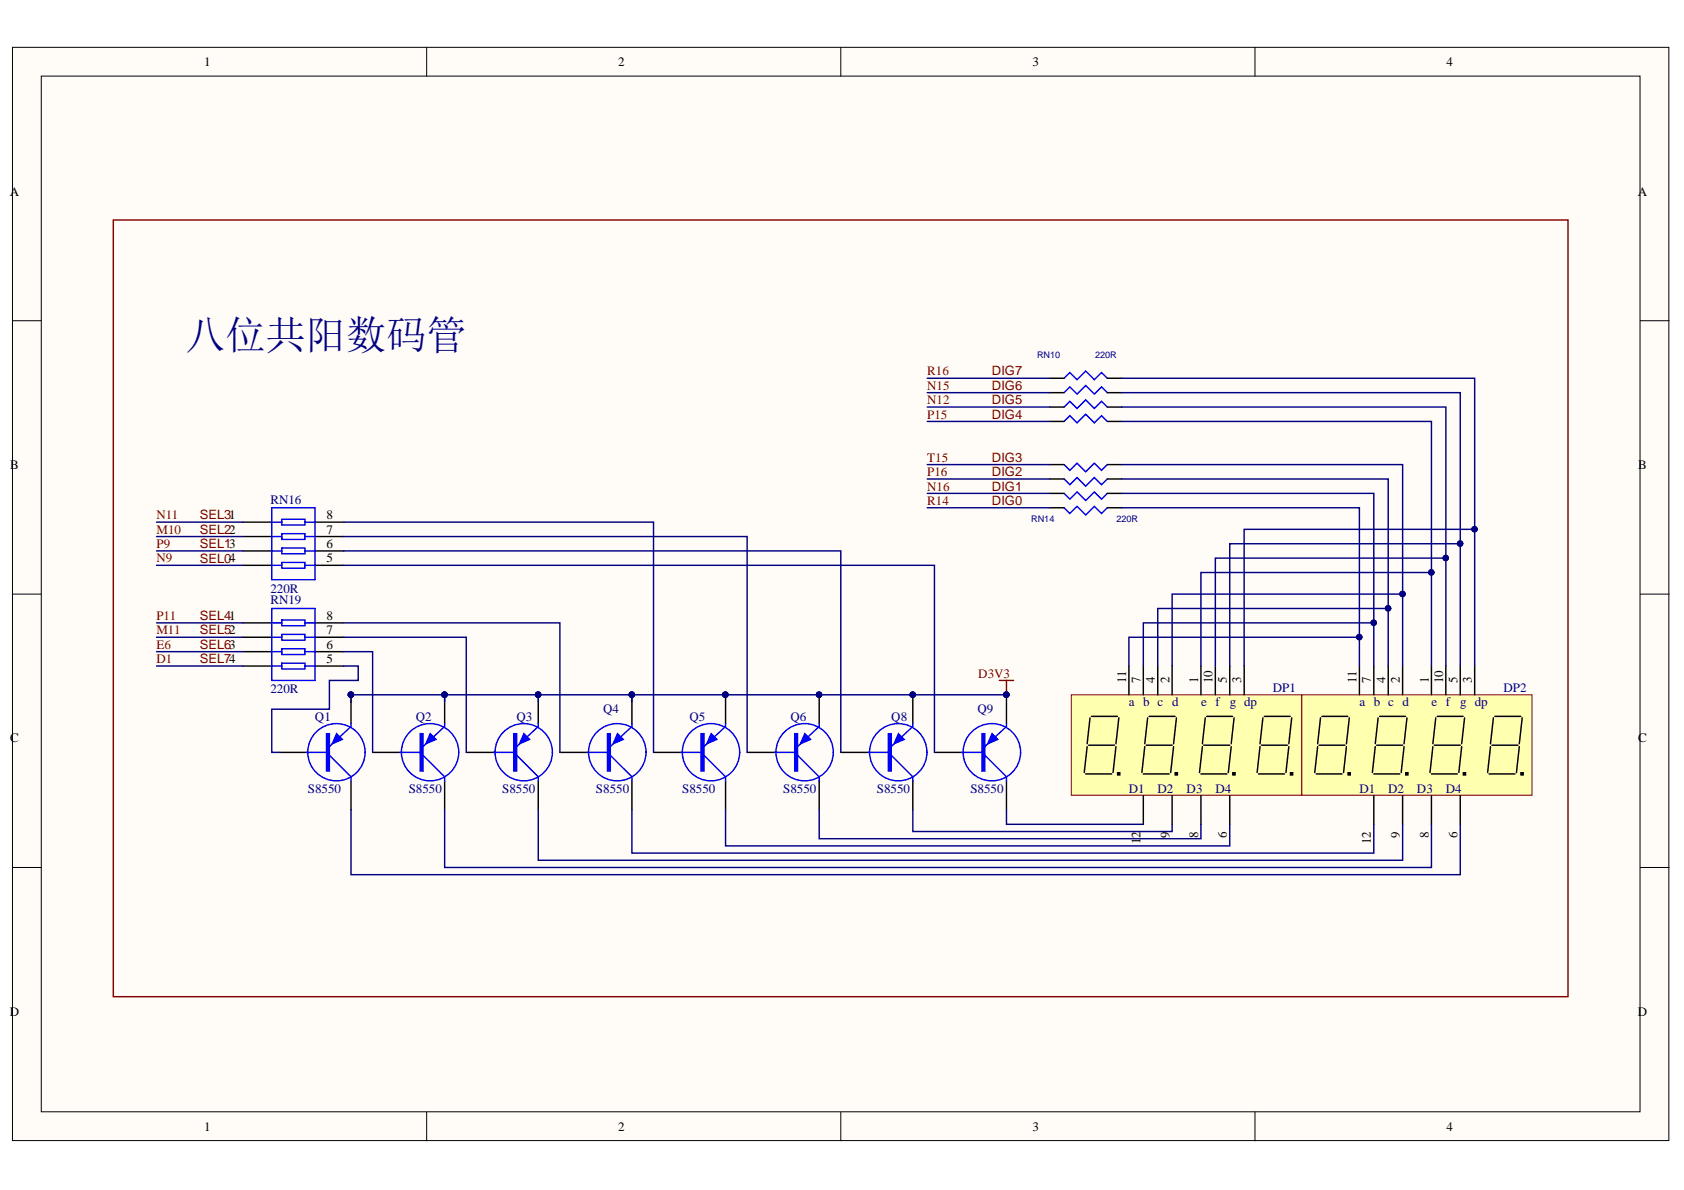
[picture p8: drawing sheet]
<svg xmlns="http://www.w3.org/2000/svg" width="297mm" height="210mm" viewBox="0 0 297 210" stroke-linecap="round" stroke-linejoin="round" font-family="sans-serif">
<defs><g id="words">
<text font-size="7.1" fill="#000080" x="32.7" y="61.5">八位共阳数码管</text>
<g font-size="2.3">
<text x="36" y="11.7">1</text>
<text x="109.1" y="11.7">2</text>
<text x="182.1" y="11.7">3</text>
<text x="255.1" y="11.7">4</text>
<text x="1.7" y="34.5">A</text>
<text x="288.9" y="34.5">A</text>
<text x="1.8" y="82.7">B</text>
<text x="289" y="82.7">B</text>
<text x="57.6" y="94.1">7</text>
<text x="57.6" y="91.6">8</text>
<text x="57.6" y="99.2">5</text>
<text x="57.6" y="96.7">6</text>
<text x="57.6" y="111.9">7</text>
<text x="57.6" y="109.4">8</text>
<text x="57.6" y="117">5</text>
<text x="57.6" y="114.5">6</text>
<text x="198.7" y="120.5" transform="rotate(-90 198.7 120.5)">11</text>
<text x="201.2" y="120.5" transform="rotate(-90 201.2 120.5)">7</text>
<text x="203.7" y="120.5" transform="rotate(-90 203.7 120.5)">4</text>
<text x="206.3" y="120.5" transform="rotate(-90 206.3 120.5)">2</text>
<text x="211.3" y="120.5" transform="rotate(-90 211.3 120.5)">1</text>
<text x="213.9" y="120.5" transform="rotate(-90 213.9 120.5)">10</text>
<text x="216.4" y="120.5" transform="rotate(-90 216.4 120.5)">5</text>
<text x="218.9" y="120.5" transform="rotate(-90 218.9 120.5)">3</text>
<text x="239.3" y="120.5" transform="rotate(-90 239.3 120.5)">11</text>
<text x="241.8" y="120.5" transform="rotate(-90 241.8 120.5)">7</text>
<text x="244.4" y="120.5" transform="rotate(-90 244.4 120.5)">4</text>
<text x="246.9" y="120.5" transform="rotate(-90 246.9 120.5)">2</text>
<text x="252" y="120.5" transform="rotate(-90 252 120.5)">1</text>
<text x="254.5" y="120.5" transform="rotate(-90 254.5 120.5)">10</text>
<text x="257.1" y="120.5" transform="rotate(-90 257.1 120.5)">5</text>
<text x="259.6" y="120.5" transform="rotate(-90 259.6 120.5)">3</text>
<text x="1.8" y="131">C</text>
<text x="289" y="131">C</text>
<text x="201.2" y="149" transform="rotate(-90 201.2 149)">1</text>
<text x="201.2" y="147.8" transform="rotate(-90 201.2 147.8)">2</text>
<text x="206.3" y="147.8" transform="rotate(-90 206.3 147.8)">9</text>
<text x="211.3" y="147.8" transform="rotate(-90 211.3 147.8)">8</text>
<text x="216.4" y="147.8" transform="rotate(-90 216.4 147.8)">6</text>
<text x="241.8" y="149" transform="rotate(-90 241.8 149)">12</text>
<text x="246.9" y="147.8" transform="rotate(-90 246.9 147.8)">9</text>
<text x="252" y="147.8" transform="rotate(-90 252 147.8)">8</text>
<text x="257.1" y="147.8" transform="rotate(-90 257.1 147.8)">6</text>
<text x="1.7" y="179.1">D</text>
<text x="288.9" y="179.1">D</text>
<text x="36" y="199.5">1</text>
<text x="109.1" y="199.5">2</text>
<text x="182.1" y="199.5">3</text>
<text x="255.1" y="199.5">4</text>
</g>
<g font-size="2.3" fill="#800000">
<text x="163.6" y="71.3">N12</text>
<text x="163.6" y="68.8">N15</text>
<text x="163.6" y="66.2">R16</text>
<text x="175" y="71.3">DIG5</text>
<text x="175" y="68.8">DIG6</text>
<text x="175" y="66.2">DIG7</text>
<text x="163.6" y="73.8">P15</text>
<text x="175" y="73.9">DIG4</text>
<text x="163.6" y="81.5">T15</text>
<text x="175" y="81.5">DIG3</text>
<text x="163.6" y="89.1">R14</text>
<text x="163.6" y="86.5">N16</text>
<text x="163.6" y="84">P16</text>
<text x="175" y="89.1">DIG0</text>
<text x="175" y="86.5">DIG1</text>
<text x="175" y="84">DIG2</text>
<text x="27.6" y="94.1">M10</text>
<text x="27.6" y="91.6">N11</text>
<text x="35.2" y="94.2">SEL22</text>
<text x="35.2" y="91.6">SEL31</text>
<text x="27.6" y="99.2">N9</text>
<text x="27.6" y="96.7">P9</text>
<text x="35.2" y="99.2">SEL04</text>
<text x="35.2" y="96.7">SEL13</text>
<text x="27.6" y="109.4">P11</text>
<text x="27.6" y="111.9">M11</text>
<text x="35.2" y="109.4">SEL41</text>
<text x="35.2" y="111.9">SEL52</text>
<text x="27.6" y="114.5">E6</text>
<text x="27.6" y="117">D1</text>
<text x="35.2" y="114.5">SEL63</text>
<text x="35.2" y="117">SEL74</text>
<text x="172.6" y="119.5">D3V3</text>
</g>
<g font-size="2.3" fill="#000080">
<text x="47.7" y="88.8">RN16</text>
<text x="47.7" y="106.6">RN19</text>
<text x="47.7" y="104.6">220R</text>
<text x="47.7" y="122.3">220R</text>
<text x="106.4" y="125.9">Q4</text>
<text x="172.4" y="125.9">Q9</text>
<text x="199.1" y="124.6">a b c d</text>
<text x="211.8" y="124.6">e f</text>
<text x="216.9" y="124.6">g dp</text>
<text x="224.5" y="122.1">DP1</text>
<text x="239.8" y="124.6">a b c d</text>
<text x="252.5" y="124.6">e f</text>
<text x="257.6" y="124.6">g dp</text>
<text x="265.2" y="122.1">DP2</text>
<text x="55.6" y="127.1">Q1</text>
<text x="73.4" y="127.1">Q2</text>
<text x="91.1" y="127.1">Q3</text>
<text x="121.6" y="127.1">Q5</text>
<text x="139.4" y="127.1">Q6</text>
<text x="157.2" y="127.1">Q8</text>
<text x="54.3" y="139.8">S8550</text>
<text x="72.1" y="139.8">S8550</text>
<text x="88.6" y="139.8">S8550</text>
<text x="105.1" y="139.8">S8550</text>
<text x="120.3" y="139.8">S8550</text>
<text x="138.1" y="139.8">S8550</text>
<text x="154.7" y="139.8">S8550</text>
<text x="171.2" y="139.8">S8550</text>
<text x="199.1" y="139.8">D1</text>
<text x="204.2" y="139.8">D2</text>
<text x="209.3" y="139.8">D3</text>
<text x="214.4" y="139.8">D4</text>
<text x="239.8" y="139.8">D1</text>
<text x="244.9" y="139.8">D2</text>
<text x="249.9" y="139.8">D3</text>
<text x="255" y="139.8">D4</text>
</g>
<g font-size="1.6" fill="#000080">
<text x="182.9" y="63.2">RN10</text>
<text x="193.2" y="63.2">220R</text>
<text x="181.9" y="92.2">RN14</text>
<text x="196.9" y="92.2">220R</text>
</g>
</g></defs>
<g fill="#fffcf8" stroke="#000" stroke-width=".18">
<path d="M2.2 8.3h292.2v192.9h-292.2z"/>
<path d="M7.3 13.4h282v182.7h-282z"/>
</g>
<path d="M75.3 8.3v5.1M148.3 8.3v5.1M221.4 8.3v5.1M2.2 56.6h5.1M289.3 56.6h5.1M2.2 104.8h5.1M289.3 104.8h5.1M2.2 153h5.1M289.3 153h5.1M75.3 196.2v5M148.3 196.2v5M221.4 196.2v5" fill="none" stroke="#000" stroke-width=".18"/>
<path d="M189 122.6h40.6v17.7h-40.6z" fill="#ffffb0" stroke="#800000" stroke-width=".18"/>
<g fill="none" stroke="#000" stroke-width=".25">
<path d="M199.1 117.5v5.1M201.7 117.5v5.1M204.2 117.5v5.1M206.8 117.5v5.1M211.8 117.5v5.1M214.4 117.5v5.1M216.9 117.5v5.1M219.5 117.5v5.1M164.8 132.7h5.1M177.5 122.6v5M177.5 137.8v5.1M191.5 136.5h4.6"/>
<path d="M191.8 131.7l-.5 4.6M192 131.4h4.6M192.3 126.6l-.5 4.6M192.5 126.4h4.6M196.8 131.7l-.5 4.6M197.3 126.6l-.5 4.6M201.7 136.5h4.5M201.9 131.7l-.5 4.6M202.2 131.4h4.6M202.4 126.6l-.5 4.6M202.7 126.4h4.6M207 131.7l-.5 4.6"/>
<path d="M207.5 126.6l-.5 4.6M211.8 136.5h4.6M212.1 131.7l-.5 4.6M212.3 131.4h4.6M212.6 126.6l-.5 4.6M212.8 126.4h4.6M217.2 131.7l-.5 4.6M217.7 126.6l-.5 4.6M222 136.5h4.6M222.3 131.7l-.6 4.6M222.5 131.4h4.6M222.8 126.6l-.5 4.6"/>
<path d="M223 126.4h4.6M227.3 131.7l-.5 4.6M227.8 126.6l-.5 4.6M201.7 140.3v5.1M206.8 140.3v5.1M211.8 140.3v5.1M216.9 140.3v5.1"/>
</g>
<path d="M197.1 136.3h.5v.4h-.5zM207.3 136.3h.4v.4h-.4zM217.4 136.3h.5v.4h-.5zM227.6 136.3h.4v.4h-.4z" fill="#000" stroke="#000" stroke-width=".18"/>
<circle cx="177.5" cy="122.5" r=".48" fill="#000080" stroke="#000080" stroke-width=".18"/>
<circle cx="175" cy="132.7" r="5.1" fill="none" stroke="#00f" stroke-width=".25"/>
<path d="M173.2 129.4h.5v6.6h-.5z" fill-rule="evenodd" fill="#00f"/>
<path d="M173.2 129.4h.5v6.6h-.5z" fill="none" stroke="#00f" stroke-width=".25"/>
<path d="M175 129.4l1 1-1.8 .8z" fill="#00f"/>
<g fill="none" stroke="#00f" stroke-width=".25">
<path d="M169.7 132.7h3.5M173.7 133.2l3.8 3.8v.8M175 129.4l1 1-1.8 .8zM177.5 127.6v.5l-3.8 3.6"/>
<circle cx="158.4" cy="132.7" r="5.1"/>
</g>
<g fill="#000080" stroke="#000080" stroke-width=".18">
<circle cx="177.5" cy="122.5" r=".48"/>
<circle cx="161" cy="122.5" r=".48"/>
</g>
<path d="M148.3 132.7h5.1M161 122.6v5M161 137.8v5.1" fill="none" stroke="#000" stroke-width=".25"/>
<path d="M156.7 129.4h.5v6.6h-.5z" fill-rule="evenodd" fill="#00f"/>
<path d="M156.7 129.4h.5v6.6h-.5z" fill="none" stroke="#00f" stroke-width=".25"/>
<path d="M158.5 129.4l1 1-1.8 .8z" fill="#00f"/>
<g fill="none" stroke="#00f" stroke-width=".25">
<path d="M153.1 132.7h3.6M157.2 133.2l3.8 3.8v.8M158.5 129.4l1 1-1.8 .8zM161 127.6v.5l-3.8 3.6"/>
<circle cx="141.9" cy="132.7" r="5.1"/>
</g>
<g fill="#000080" stroke="#000080" stroke-width=".18">
<circle cx="161" cy="122.5" r=".48"/>
<circle cx="144.5" cy="122.5" r=".48"/>
</g>
<path d="M131.8 132.7h5.1M144.5 122.6v5M144.5 137.8v5.1" fill="none" stroke="#000" stroke-width=".25"/>
<path d="M140.2 129.4h.5v6.6h-.5z" fill-rule="evenodd" fill="#00f"/>
<path d="M140.2 129.4h.5v6.6h-.5z" fill="none" stroke="#00f" stroke-width=".25"/>
<path d="M142 129.4l1 1-1.8 .8z" fill="#00f"/>
<g fill="none" stroke="#00f" stroke-width=".25">
<path d="M136.6 132.7h3.6M140.7 133.2l3.8 3.8v.8M142 129.4l1 1-1.8 .8zM144.5 127.6v.5l-3.8 3.6"/>
<circle cx="125.4" cy="132.7" r="5.1"/>
</g>
<g fill="#000080" stroke="#000080" stroke-width=".18">
<circle cx="144.5" cy="122.5" r=".48"/>
<circle cx="127.9" cy="122.5" r=".49"/>
</g>
<path d="M115.3 132.7h5.1M128 122.6v5M128 137.8v5.1" fill="none" stroke="#000" stroke-width=".25"/>
<path d="M123.7 129.4h.5v6.6h-.5z" fill-rule="evenodd" fill="#00f"/>
<path d="M123.7 129.4h.5v6.6h-.5z" fill="none" stroke="#00f" stroke-width=".25"/>
<path d="M125.4 129.4l1.1 1-1.8 .8z" fill="#00f"/>
<path d="M120.1 132.7h3.6M124.2 133.2l3.8 3.8v.8M125.4 129.4l1.1 1-1.8 .8zM128 127.6v.5l-3.8 3.6" fill="none" stroke="#00f" stroke-width=".25"/>
<circle cx="127.9" cy="122.5" r=".49" fill="#000080" stroke="#000080" stroke-width=".18"/>
<path d="M229.6 122.6h40.6v17.7h-40.6z" fill="#ffffb0" stroke="#800000" stroke-width=".18"/>
<g fill="none" stroke="#000" stroke-width=".25">
<path d="M239.8 117.5v5.1M242.3 117.5v5.1M244.9 117.5v5.1M247.4 117.5v5.1M252.5 117.5v5.1M255 117.5v5.1M257.6 117.5v5.1M260.1 117.5v5.1M98.8 132.7h5M111.5 122.6v5M111.5 137.8v5.1M232.2 136.5h4.5"/>
<path d="M232.4 131.7l-.5 4.6M232.7 131.4h4.5M232.9 126.6l-.5 4.6M233.2 126.4h4.6M237.5 131.7l-.5 4.6M238 126.6l-.5 4.6M242.3 136.5h4.6M242.6 131.7l-.5 4.6M242.8 131.4h4.6M243.1 126.6l-.5 4.6M243.3 126.4h4.6M247.7 131.7l-.5 4.6"/>
<path d="M248.2 126.6l-.5 4.6M252.5 136.5h4.6M252.7 131.7l-.5 4.6M253 131.4h4.6M253.3 126.6l-.6 4.6M253.5 126.4h4.6M257.8 131.7l-.5 4.6M258.3 126.6l-.5 4.6M262.7 136.5h4.5M262.9 131.7l-.5 4.6M263.2 131.4h4.5M263.4 126.6l-.5 4.6"/>
<path d="M263.7 126.4h4.5M268 131.7l-.5 4.6M268.5 126.6l-.5 4.6M242.3 140.3v5.1M247.4 140.3v5.1M252.5 140.3v5.1M257.6 140.3v5.1"/>
</g>
<path d="M237.8 136.3h.4v.4h-.4zM247.9 136.3h.5v.4h-.5zM258.1 136.3h.4v.4h-.4zM268.2 136.3h.5v.4h-.5z" fill="#000" stroke="#000" stroke-width=".18"/>
<circle cx="111.4" cy="122.5" r=".48" fill="#000080" stroke="#000080" stroke-width=".18"/>
<circle cx="108.9" cy="132.7" r="5.1" fill="none" stroke="#00f" stroke-width=".25"/>
<path d="M107.1 129.4h.6v6.6h-.6z" fill-rule="evenodd" fill="#00f"/>
<path d="M107.1 129.4h.6v6.6h-.6z" fill="none" stroke="#00f" stroke-width=".25"/>
<path d="M108.9 129.4l1 1-1.7 .8z" fill="#00f"/>
<g fill="none" stroke="#00f" stroke-width=".25">
<path d="M103.6 132.7h3.5M107.7 133.2l3.8 3.8v.8M108.9 129.4l1 1-1.7 .8zM111.5 127.6v.5l-3.8 3.6"/>
<circle cx="92.4" cy="132.7" r="5.1"/>
</g>
<g fill="#000080" stroke="#000080" stroke-width=".18">
<circle cx="111.4" cy="122.5" r=".48"/>
<circle cx="94.9" cy="122.5" r=".48"/>
</g>
<path d="M82.2 132.7h5.1M94.9 122.6v5M94.9 137.8v5.1" fill="none" stroke="#000" stroke-width=".25"/>
<path d="M90.6 129.4h.5v6.6h-.5z" fill-rule="evenodd" fill="#00f"/>
<path d="M90.6 129.4h.5v6.6h-.5z" fill="none" stroke="#00f" stroke-width=".25"/>
<path d="M92.4 129.4l1 1-1.8 .8z" fill="#00f"/>
<g fill="none" stroke="#00f" stroke-width=".25">
<path d="M87.1 132.7h3.5M91.1 133.2l3.8 3.8v.8M92.4 129.4l1 1-1.8 .8zM94.9 127.6v.5l-3.8 3.6"/>
<circle cx="75.9" cy="132.7" r="5.1"/>
</g>
<g fill="#000080" stroke="#000080" stroke-width=".18">
<circle cx="94.9" cy="122.5" r=".48"/>
<circle cx="78.4" cy="122.5" r=".48"/>
</g>
<path d="M65.7 132.7h5.1M78.4 122.6v5M78.4 137.8v5.1" fill="none" stroke="#000" stroke-width=".25"/>
<path d="M74.1 129.4h.5v6.6h-.5z" fill-rule="evenodd" fill="#00f"/>
<path d="M74.1 129.4h.5v6.6h-.5z" fill="none" stroke="#00f" stroke-width=".25"/>
<path d="M75.9 129.4l1 1-1.8 .8z" fill="#00f"/>
<g fill="none" stroke="#00f" stroke-width=".25">
<path d="M70.6 132.7h3.5M74.6 133.2l3.8 3.8v.8M75.9 129.4l1 1-1.8 .8zM78.4 127.6v.5l-3.8 3.6"/>
<circle cx="59.3" cy="132.7" r="5.1"/>
</g>
<g fill="#000080" stroke="#000080" stroke-width=".18">
<circle cx="78.4" cy="122.5" r=".48"/>
<circle cx="61.9" cy="122.5" r=".48"/>
</g>
<path d="M49.2 132.7h5.1M61.9 122.6v5M61.9 137.8v5.1" fill="none" stroke="#000" stroke-width=".25"/>
<path d="M57.6 129.4h.5v6.6h-.5z" fill-rule="evenodd" fill="#00f"/>
<path d="M57.6 129.4h.5v6.6h-.5z" fill="none" stroke="#00f" stroke-width=".25"/>
<path d="M59.4 129.4l1 1-1.8 .8z" fill="#00f"/>
<g fill="none" stroke="#00f" stroke-width=".25">
<path d="M187.7 66.7l1-1 1.3 1.3 1.5-1.5 1.5 1.5 1.3-1.3 1 1M187.7 69.3l1-1.1 1.3 1.3 1.5-1.5 1.5 1.5 1.3-1.3 1 1.1M187.7 71.8l1-1 1.3 1.3 1.5-1.6 1.5 1.6 1.3-1.3 1 1M187.7 74.3l1-1 1.3 1.3 1.5-1.5 1.5 1.5 1.3-1.3 1 1M47.9 89.6h7.7v12.7h-7.7zM47.9 92.1h1.8M47.9 94.6h1.8M47.9 97.2h1.8M47.9 99.7h1.8M49.7 91.6h4.1v1h-4.1zM49.7 94.1h4.1v1h-4.1zM49.7 96.7h4.1v1h-4.1z"/>
<path d="M49.7 99.2h4.1v1h-4.1zM53.8 92.1h1.8M53.8 94.6h1.8M53.8 97.2h1.8M53.8 99.7h1.8M187.7 89.6l1 1 1.3-1.3 1.5 1.5 1.5-1.5 1.3 1.3 1-1M187.7 87l1 1 1.3-1.2 1.5 1.5 1.5-1.5 1.3 1.2 1-1M187.7 84.5l1 1 1.3-1.3 1.5 1.6 1.5-1.6 1.3 1.3 1-1M187.7 82l1 1 1.3-1.3 1.5 1.5 1.5-1.5 1.3 1.3 1-1M47.9 107.3h7.7v12.7h-7.7zM47.9 109.9h1.8M47.9 112.4h1.8"/>
<path d="M47.9 114.9h1.8M47.9 117.5h1.8M49.7 109.4h4.1v1h-4.1zM49.7 111.9h4.1v1h-4.1zM49.7 114.4h4.1v1.1h-4.1zM49.7 117h4.1v1h-4.1zM53.8 109.9h1.8M53.8 112.4h1.8M53.8 114.9h1.8M53.8 117.5h1.8M54 132.7h3.6M58.1 133.2l3.8 3.8v.8"/>
<path d="M59.4 129.4l1 1-1.8 .8zM61.9 127.6v.5l-3.8 3.6"/>
</g>
<g fill="#000080" stroke="#000080" stroke-width=".18">
<circle cx="61.9" cy="122.5" r=".48"/>
<circle cx="177.5" cy="122.5" r=".48"/>
<circle cx="161" cy="122.5" r=".48"/>
<circle cx="144.5" cy="122.5" r=".48"/>
<circle cx="127.9" cy="122.5" r=".49"/>
<circle cx="111.4" cy="122.5" r=".48"/>
<circle cx="94.9" cy="122.5" r=".48"/>
<circle cx="78.4" cy="122.5" r=".48"/>
<circle cx="239.8" cy="112.4" r=".48"/>
<circle cx="242.3" cy="109.8" r=".48"/>
<circle cx="244.8" cy="107.3" r=".48"/>
<circle cx="247.4" cy="104.8" r=".48"/>
<circle cx="252.5" cy="101" r=".48"/>
<circle cx="255" cy="98.4" r=".48"/>
<circle cx="257.5" cy="95.9" r=".48"/>
<circle cx="260.1" cy="93.3" r=".48"/>
</g>
<g fill="none" stroke="#000" stroke-width=".25">
<path d="M185.2 66.7h2.5M185.2 69.3h2.5M185.2 71.8h2.5M185.2 74.3h2.5M195.3 66.7h2.6M195.3 69.3h2.6M195.3 71.8h2.6M195.3 74.3h2.6M42.9 92.1h5M42.9 94.6h5M42.9 97.2h5M42.9 99.7h5"/>
<path d="M55.6 92.1h5M55.6 94.6h5M55.6 97.2h5M55.6 99.7h5M185.2 89.6h2.5M185.2 87h2.5M185.2 84.5h2.5M185.2 82h2.5M195.3 89.6h2.6M195.3 87h2.6M195.3 84.5h2.6M195.3 82h2.6"/>
<path d="M42.9 109.9h5M42.9 112.4h5M42.9 114.9h5M42.9 117.5h5M55.6 109.9h5M55.6 112.4h5M55.6 114.9h5M55.6 117.5h5"/>
</g>
<path d="M20 38.8h256.6v137h-256.6zM176.3 120h2.5M177.5 120v2.6" fill="none" stroke="#800000" stroke-width=".25"/>
<g fill="none" stroke="#000080" stroke-width=".25">
<path d="M163.6 66.7h21.6M163.6 69.3h21.6M163.6 71.8h21.6M163.6 74.3h21.6M197.9 74.3h54.6v43.2M197.9 71.8h57.1v45.7M197.9 69.3h59.7v48.2M197.9 66.7h62.2v50.8M27.6 92.1h15.3M27.6 94.6h15.3M27.6 97.2h15.3M27.6 99.7h15.3"/>
<path d="M60.6 99.7h104.2v33M60.6 97.2h87.7v35.5M60.6 94.6h71.2v38.1M60.6 92.1h54.7v40.6M163.6 82h21.6M163.6 84.5h21.6M163.6 87h21.6M163.6 89.6h21.6M197.9 89.6h41.9v27.9M197.9 87h44.4v30.5M197.9 84.5h47v33M197.9 82h49.5v35.5"/>
<path d="M255 98.4h-40.6v19.1M257.6 95.9h-40.7v21.6M260.1 93.4h-40.6v24.1M27.6 109.9h15.3M27.6 112.4h15.3M27.6 114.9h15.3M27.6 117.5h15.3M60.6 109.9h38.2v22.8M60.6 112.4h21.6v20.3M60.6 114.9h5.1v17.8M60.6 117.5h2.6v2.5h-5.1v5.1h-10.2v7.6h1.3M239.8 112.4h-40.7v5.1"/>
<path d="M242.3 109.9h-40.6v7.6M244.9 107.3h-40.7v10.2M247.4 104.8h-40.6v12.7M252.5 101h-40.7v16.5M78.4 122.6v1.2M94.9 122.6v1.2M111.5 122.6v1.2M177.5 122.6h-115.6v1.2M61.9 142.9v11.4h195.7v-8.9M78.4 142.9v10.1h174.1v-7.6M94.9 142.9v8.8h152.5v-6.3M111.5 142.9v7.6h130.8v-5.1"/>
<path d="M128 142.9v6.3h88.9v-3.8M144.5 142.9v5h67.3v-2.5M161 142.9v3.8h45.8v-1.3M177.5 142.9v2.5h24.2"/>
</g>
<use href="#words"/>
</svg>
